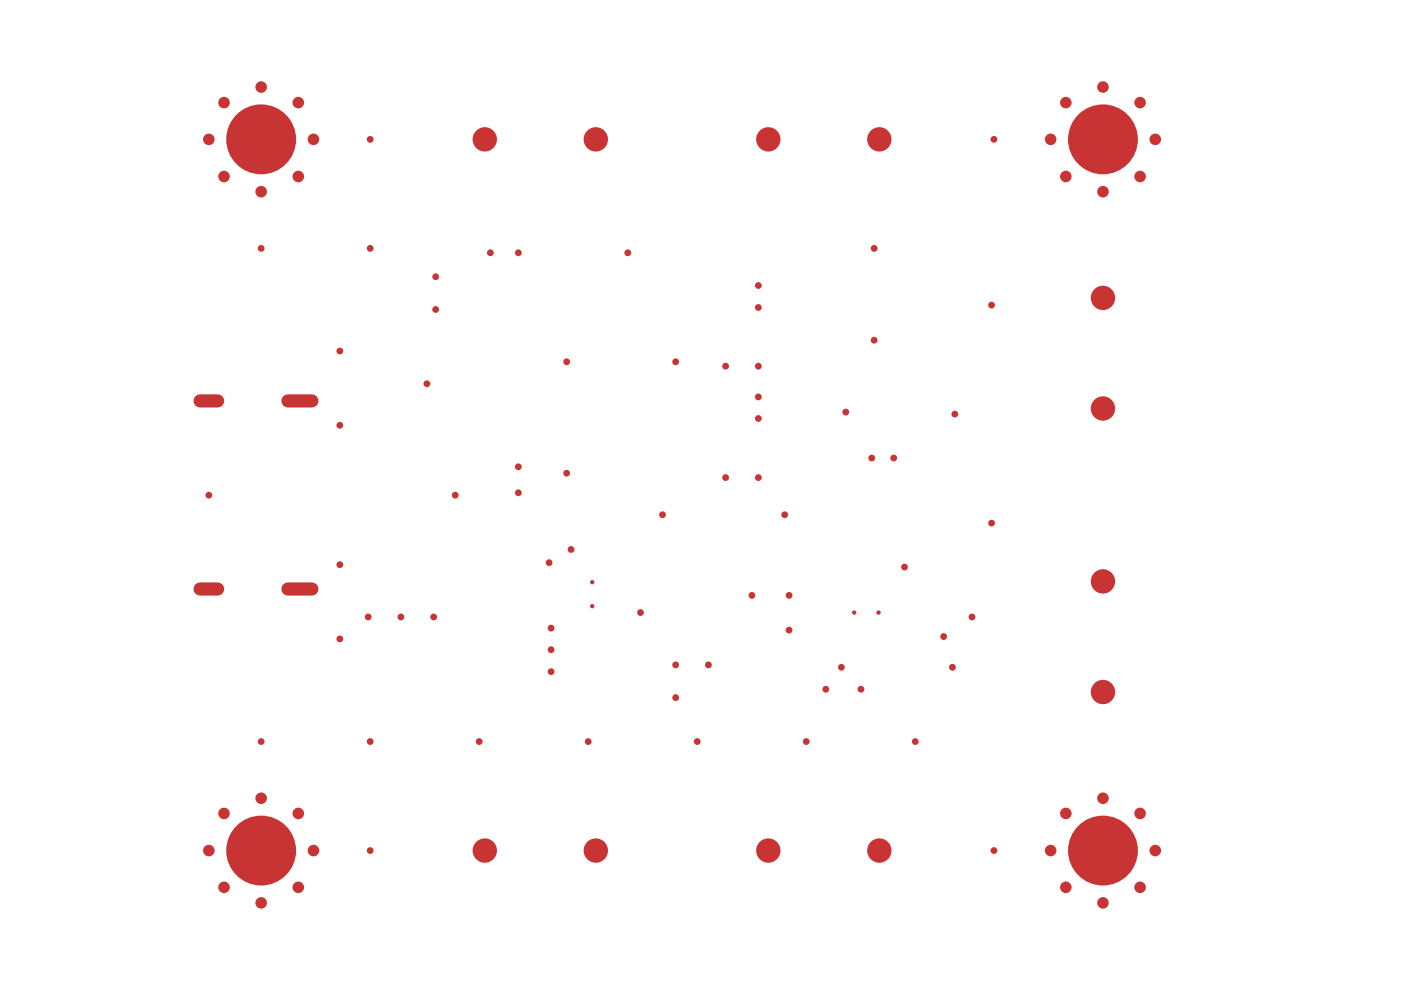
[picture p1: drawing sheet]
<svg xmlns="http://www.w3.org/2000/svg" width="297mm" height="210mm" viewBox="0 0 297 210" stroke-linecap="round" stroke-linejoin="round" font-family="sans-serif">
<g fill="#c83434">
<circle cx="125.6" cy="123.4" r=".47"/>
<circle cx="125.6" cy="128.5" r=".47"/>
<circle cx="181.1" cy="129.9" r=".47"/>
<circle cx="186.3" cy="129.9" r=".47"/>
<circle cx="44.3" cy="105" r=".72"/>
<circle cx="55.4" cy="52.7" r=".72"/>
<circle cx="55.4" cy="157.2" r=".72"/>
<circle cx="72.1" cy="74.4" r=".72"/>
<circle cx="72.1" cy="90.2" r=".72"/>
<circle cx="72.1" cy="119.7" r=".72"/>
<circle cx="72.1" cy="135.5" r=".72"/>
<circle cx="78.1" cy="130.8" r=".72"/>
<circle cx="78.5" cy="29.5" r=".72"/>
<circle cx="78.5" cy="52.7" r=".72"/>
<circle cx="78.5" cy="157.2" r=".72"/>
<circle cx="78.5" cy="180.3" r=".72"/>
<circle cx="85" cy="130.8" r=".72"/>
<circle cx="90.5" cy="81.4" r=".72"/>
<circle cx="91.9" cy="130.8" r=".72"/>
<circle cx="92.4" cy="58.7" r=".72"/>
<circle cx="92.4" cy="65.6" r=".72"/>
<circle cx="96.5" cy="105" r=".72"/>
<circle cx="101.6" cy="157.2" r=".72"/>
<circle cx="104" cy="53.6" r=".72"/>
<circle cx="109.9" cy="53.6" r=".72"/>
<circle cx="109.9" cy="99" r=".72"/>
<circle cx="109.9" cy="104.5" r=".72"/>
<circle cx="116.4" cy="119.3" r=".72"/>
<circle cx="116.8" cy="133.2" r=".72"/>
<circle cx="116.8" cy="137.8" r=".72"/>
<circle cx="116.8" cy="142.4" r=".72"/>
<circle cx="120.1" cy="76.7" r=".72"/>
<circle cx="120.1" cy="100.3" r=".72"/>
<circle cx="121.1" cy="116.5" r=".72"/>
<circle cx="124.7" cy="157.2" r=".72"/>
<circle cx="133.1" cy="53.6" r=".72"/>
<circle cx="135.8" cy="129.9" r=".72"/>
<circle cx="140.5" cy="109.1" r=".72"/>
<circle cx="143.3" cy="76.7" r=".72"/>
<circle cx="143.3" cy="141" r=".72"/>
<circle cx="143.3" cy="147.9" r=".72"/>
<circle cx="147.8" cy="157.2" r=".72"/>
<circle cx="150.2" cy="141" r=".72"/>
<circle cx="153.8" cy="77.6" r=".72"/>
<circle cx="153.8" cy="101.3" r=".72"/>
<circle cx="159.4" cy="126.2" r=".72"/>
<circle cx="160.8" cy="60.5" r=".72"/>
<circle cx="160.8" cy="65.2" r=".72"/>
<circle cx="160.8" cy="77.6" r=".72"/>
<circle cx="160.8" cy="84.2" r=".72"/>
<circle cx="160.8" cy="88.7" r=".72"/>
<circle cx="160.8" cy="101.3" r=".72"/>
<circle cx="166.4" cy="109.1" r=".72"/>
<circle cx="167.3" cy="126.2" r=".72"/>
<circle cx="167.3" cy="133.6" r=".72"/>
<circle cx="170.9" cy="157.2" r=".72"/>
<circle cx="175.1" cy="146.1" r=".72"/>
<circle cx="178.4" cy="141.5" r=".72"/>
<circle cx="179.3" cy="87.4" r=".72"/>
<circle cx="182.5" cy="146.1" r=".72"/>
<circle cx="184.8" cy="97.1" r=".72"/>
<circle cx="185.3" cy="52.7" r=".72"/>
<circle cx="185.3" cy="72.1" r=".72"/>
<circle cx="189.5" cy="97.1" r=".72"/>
<circle cx="191.8" cy="120.2" r=".72"/>
<circle cx="194.1" cy="157.2" r=".72"/>
<circle cx="200.1" cy="135" r=".72"/>
<circle cx="201.9" cy="141.5" r=".72"/>
<circle cx="202.4" cy="87.8" r=".72"/>
<circle cx="206.1" cy="130.8" r=".72"/>
<circle cx="210.2" cy="64.7" r=".72"/>
<circle cx="210.2" cy="110.9" r=".72"/>
<circle cx="210.7" cy="29.5" r=".72"/>
<circle cx="210.7" cy="180.3" r=".72"/>
<circle cx="44.3" cy="29.5" r="1.23"/>
<circle cx="44.3" cy="180.3" r="1.23"/>
<circle cx="47.5" cy="21.8" r="1.23"/>
<circle cx="47.5" cy="37.4" r="1.23"/>
<circle cx="47.5" cy="172.5" r="1.23"/>
<circle cx="47.5" cy="188.1" r="1.23"/>
<circle cx="55.4" cy="18.5" r="1.23"/>
<circle cx="55.4" cy="40.6" r="1.23"/>
<circle cx="55.4" cy="169.2" r="1.23"/>
<circle cx="55.4" cy="191.4" r="1.23"/>
<circle cx="63.2" cy="21.8" r="1.23"/>
<circle cx="63.2" cy="37.4" r="1.23"/>
<circle cx="63.2" cy="172.5" r="1.23"/>
<circle cx="63.2" cy="188.1" r="1.23"/>
<circle cx="66.5" cy="29.5" r="1.23"/>
<circle cx="66.5" cy="180.3" r="1.23"/>
<circle cx="222.8" cy="29.5" r="1.23"/>
<circle cx="222.8" cy="180.3" r="1.23"/>
<circle cx="226" cy="21.8" r="1.23"/>
<circle cx="226" cy="37.4" r="1.23"/>
<circle cx="226" cy="172.5" r="1.23"/>
<circle cx="226" cy="188.1" r="1.23"/>
<circle cx="233.8" cy="18.5" r="1.23"/>
<circle cx="233.8" cy="40.6" r="1.23"/>
<circle cx="233.8" cy="169.2" r="1.23"/>
<circle cx="233.8" cy="191.4" r="1.23"/>
<circle cx="241.7" cy="21.8" r="1.23"/>
<circle cx="241.7" cy="37.4" r="1.23"/>
<circle cx="241.7" cy="172.5" r="1.23"/>
<circle cx="241.7" cy="188.1" r="1.23"/>
<circle cx="244.9" cy="29.5" r="1.23"/>
<circle cx="244.9" cy="180.3" r="1.23"/>
<circle cx="102.8" cy="29.5" r="2.58"/>
<circle cx="102.8" cy="180.3" r="2.58"/>
<circle cx="126.3" cy="29.5" r="2.58"/>
<circle cx="126.3" cy="180.3" r="2.58"/>
<circle cx="162.9" cy="29.5" r="2.58"/>
<circle cx="162.9" cy="180.3" r="2.58"/>
<circle cx="186.4" cy="29.5" r="2.58"/>
<circle cx="186.4" cy="180.3" r="2.58"/>
<circle cx="233.8" cy="63.2" r="2.58"/>
<circle cx="233.8" cy="86.6" r="2.58"/>
<circle cx="233.8" cy="123.3" r="2.58"/>
<circle cx="233.8" cy="146.7" r="2.58"/>
<circle cx="55.4" cy="29.5" r="7.4"/>
<circle cx="55.4" cy="180.3" r="7.4"/>
<circle cx="233.8" cy="29.5" r="7.4"/>
<circle cx="233.8" cy="180.3" r="7.4"/>
</g>
<path d="M42.4 85h3.7M61 85h5.1M42.4 124.9h3.7M61 124.9h5.1" fill="none" stroke="#c83434" stroke-width="2.8"/>
</svg>
